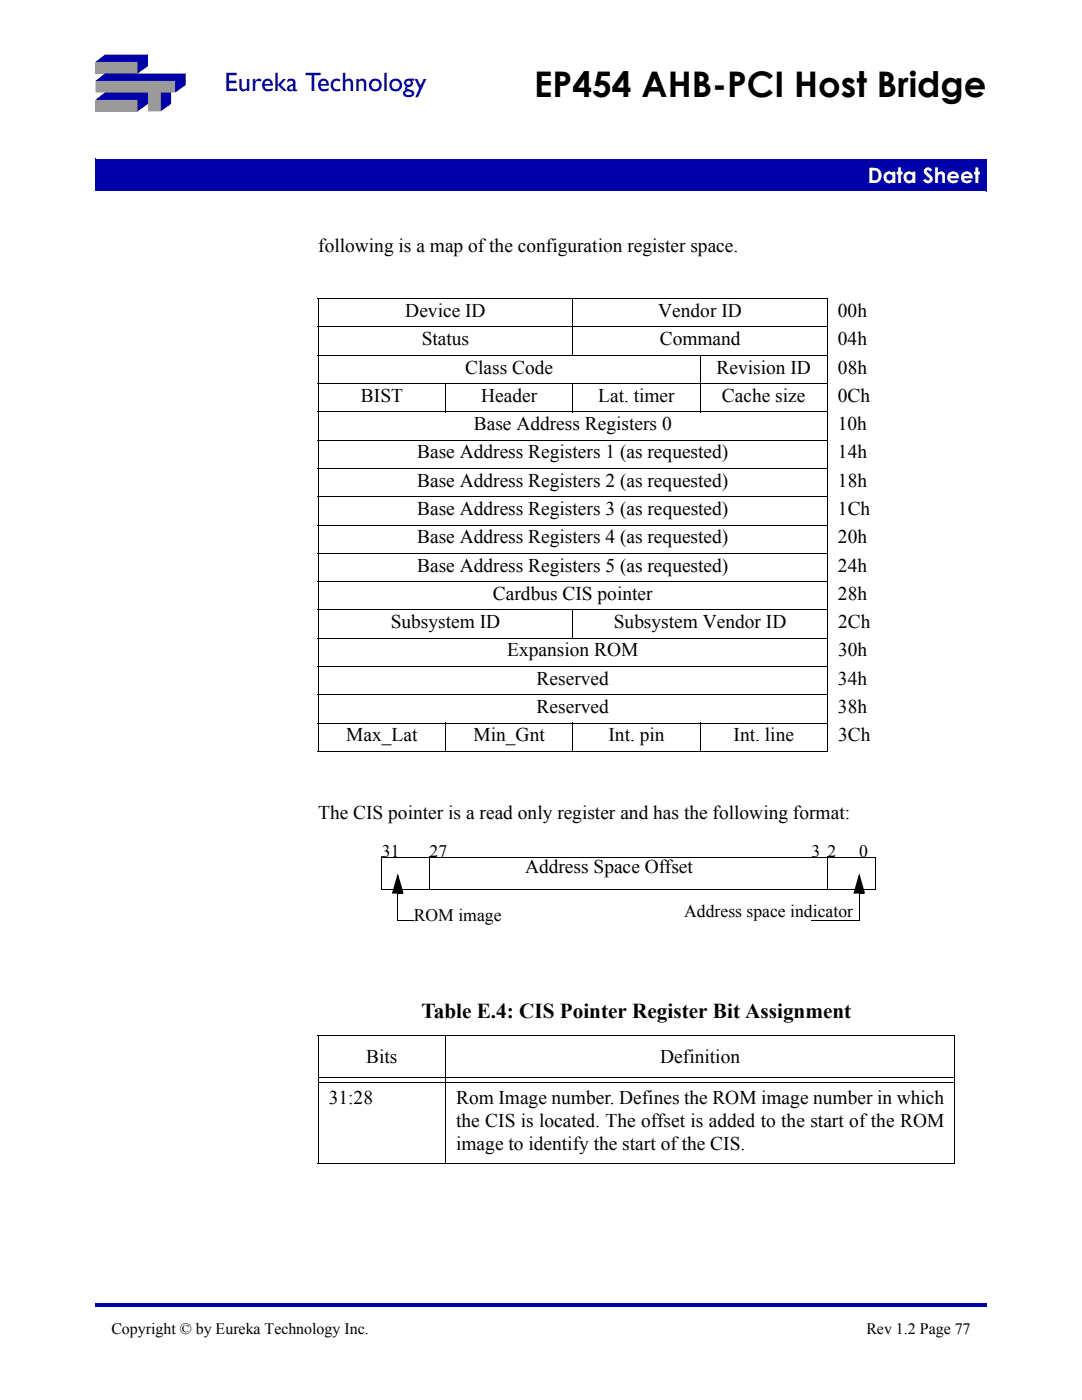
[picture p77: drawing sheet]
<svg xmlns="http://www.w3.org/2000/svg" width="216mm" height="279mm" viewBox="0 0 216 279" stroke-linecap="round" stroke-linejoin="round" font-family="sans-serif">
<defs><g id="words">
<text font-size="7" x="106.6" y="19.3">EP454 AHB-PCI Host Bridge</text>
<text font-size="5.3" fill="#00a" x="44.8" y="18.2">Eureka Technology</text>
<text font-size="4.2" fill="#fff" x="173.2" y="36.5">Data Sheet</text>
<text font-size="4.2" x="84.1" y="203.2">Table E.4: CIS Pointer Register Bit Assignment</text>
<g font-size="3.9">
<text x="63.5" y="50.2">following is a map of the configuration register space.</text>
<text x="80.9" y="63.3">Device ID</text>
<text x="131.3" y="63.3">Vendor ID</text>
<text x="167.2" y="63.3">00h</text>
<text x="84.2" y="68.9">Status</text>
<text x="131.6" y="68.9">Command</text>
<text x="167.2" y="68.9">04h</text>
<text x="92.8" y="74.5">Class Code</text>
<text x="143" y="74.5">Revision ID</text>
<text x="167.2" y="74.5">08h</text>
<text x="72" y="80.2">BIST</text>
<text x="96" y="80.2">Header</text>
<text x="119.4" y="80.2">Lat. timer</text>
<text x="144" y="80.2">Cache size</text>
<text x="167.2" y="80.2">0Ch</text>
<text x="94.6" y="85.8">Base Address Registers 0</text>
<text x="167.2" y="85.8">10h</text>
<text x="83.2" y="91.5">Base Address Registers 1 (as requested)</text>
<text x="167.2" y="91.5">14h</text>
<text x="83.2" y="97.1">Base Address Registers 2 (as requested)</text>
<text x="167.2" y="97.1">18h</text>
<text x="83.2" y="102.8">Base Address Registers 3 (as requested)</text>
<text x="167.2" y="102.8">1Ch</text>
<text x="83.2" y="108.4">Base Address Registers 4 (as requested)</text>
<text x="167.2" y="108.4">20h</text>
<text x="83.2" y="114.1">Base Address Registers 5 (as requested)</text>
<text x="98.4" y="119.7">Cardbus CIS pointer</text>
<text x="167.2" y="114.1">24h</text>
<text x="167.2" y="119.7">28h</text>
<text x="78" y="125.3">Subsystem ID</text>
<text x="122.5" y="125.3">Subsystem Vendor ID</text>
<text x="167.2" y="125.3">2Ch</text>
<text x="101.2" y="131">Expansion ROM</text>
<text x="167.2" y="131">30h</text>
<text x="107.1" y="136.7">Reserved</text>
<text x="167.2" y="136.7">34h</text>
<text x="107.1" y="142.3">Reserved</text>
<text x="167.2" y="142.3">38h</text>
<text x="69.1" y="147.9">Max_Lat</text>
<text x="94.5" y="147.9">Min_Gnt</text>
<text x="121.4" y="147.9">Int. pin</text>
<text x="146.4" y="147.9">Int. line</text>
<text x="167.2" y="147.9">3Ch</text>
<text x="63.5" y="163.4">The CIS pointer is a read only register and has the following format:</text>
<text x="104.8" y="174.3">Address Space Offset</text>
<text x="73.1" y="212.1">Bits</text>
<text x="131.7" y="212.1">Definition</text>
<text x="65.6" y="220.3">31:28</text>
<text x="91" y="220.3">Rom Image number. Defines the ROM image number in which</text>
<text x="91" y="224.8">the CIS is located. The offset is added to the start of the ROM</text>
<text x="91" y="229.4">image to identify the start of the CIS.</text>
</g>
<g font-size="3.5">
<text x="76.2" y="171.1">31</text>
<text x="85.7" y="171.1">27</text>
<text x="161.9" y="171.1">3 2</text>
<text x="171.4" y="171.1">0</text>
<text x="82.6" y="183.8">ROM image</text>
<text x="136.5" y="183">Address space indicator</text>
</g>
<g font-size="3.2">
<text x="22.2" y="266.2">Copyright © by Eureka Technology Inc.</text>
<text x="172.9" y="266.2">Rev 1.2 Page 77</text>
</g>
</g></defs>
<path d="M19 260h177.8v.7h-177.8z" fill="#00a"/>
<path d="M97.2 14.6h99.6v14h-99.6z" fill="#fff"/>
<path d="M19 31.8h177.8v6.3h-177.8z" fill="#00a"/>
<path d="M19 38.1h177.8M19 31.7v6.4M19 31.8h177.9M196.8 31.8v6.4" fill="none" stroke="#00a" stroke-width=".2"/>
<g fill="#9a9a9a">
<path d="M19 12.4h8.4v2.3h-8.4z"/>
<path d="M19 19.9h8.4v2.3h-8.4z"/>
</g>
<path d="M19 16.2h16v2.3h-3v3.7h-2.5v-3.7h-10.5z" fill-rule="evenodd" fill="#9a9a9a"/>
<g fill="#00a">
<path d="M32 18.5h2.1v2.2l-2.1 1.5z"/>
<path d="M19 16.2l1.9-1.5h16.2v2.3l-2.1 1.5v-2.3z" fill-rule="evenodd"/>
<path d="M19 12.4l1.9-1.5h8.6v2.3l-2.1 1.5v-2.3z" fill-rule="evenodd"/>
<path d="M19 19.9l1.9-1.4h8.6v2.2l-2.1 1.5v-2.3z" fill-rule="evenodd"/>
</g>
<path d="M63.4 206.7h127.2M63.5 206.8v25.3M63.6 215.1h126.8M63.6 216h126.8M88.9 206.7v25.5M190.5 206.8v25.3M63.4 232.1h127.2" fill="none" stroke="#000" stroke-width=".2"/>
<path d="M63.5 51.5h127v101.6h-127z" fill="#fff"/>
<g fill="none" stroke="#000" stroke-width=".2">
<path d="M63.4 59.6h101.8M63.5 59.7v90.1M114.3 59.5v11.5M165.1 59.7v90.1M63.4 65.3h101.8M63.4 70.9h101.8M63.4 76.6h101.8M88.9 76.5v5.8M114.3 76.5v5.8M139.7 70.8v11.5M63.4 82.2h101.8M63.4 87.8h101.8"/>
<path d="M63.4 93.5h101.8M63.4 99.1h101.8M63.4 104.8h101.8M63.4 110.4h101.8M63.4 116.1h101.8M63.4 121.7h101.8M63.4 127.4h101.8M63.4 133h101.8M63.4 138.6h101.8M114.3 121.6v5.8M63.4 144.3h101.8M63.4 149.9h101.8"/>
<path d="M88.9 144.2v5.8M114.3 144.2v5.8M139.7 144.2v5.8"/>
</g>
<path d="M76.2 171.1h9.5v6.3h-9.5z" fill="#fff"/>
<path d="M76.1 177.4h9.6M76.2 171v6.4M76.2 171.1h9.6M85.7 171.1v6.4" fill="none" stroke="#000" stroke-width=".2"/>
<path d="M85.7 171.1h79.4v6.3h-79.4z" fill="#fff"/>
<path d="M85.6 177.4h79.5M85.7 171v6.4M85.7 171.1h79.5M165.1 171.1v6.4" fill="none" stroke="#000" stroke-width=".2"/>
<path d="M165.1 171.1h9.5v6.3h-9.5z" fill="#fff"/>
<path d="M79.4 178.3v5.5M165 177.4h9.6M165.1 171.1h9.6M165.1 171v6.4M171.5 178.3v5.5M174.6 171.1v6.4M79.3 183.8h3.3M161.8 183.8h9.7" fill="none" stroke="#000" stroke-width=".2"/>
<path d="M79.4 174.3l1.1 4-.4-.1-.9-3.2 .3-.1-.9 3.3-.3-.1 .1-.1h1v.3h-1.2zM79.4 178h.9v.3h-.9zM171.4 174.3l1.2 4-.4-.1-.9-3.2 .3-.1-.9 3.3-.4-.1 .2-.1h.9v.3h-1.1zM171.4 178h1v.3h-1z" fill="#000"/>
<path d="M79.4 174.9l.9 3.3h-1.9zM171.4 174.9l1 3.3h-1.9z" fill="#000"/>
<use href="#words"/>
</svg>
